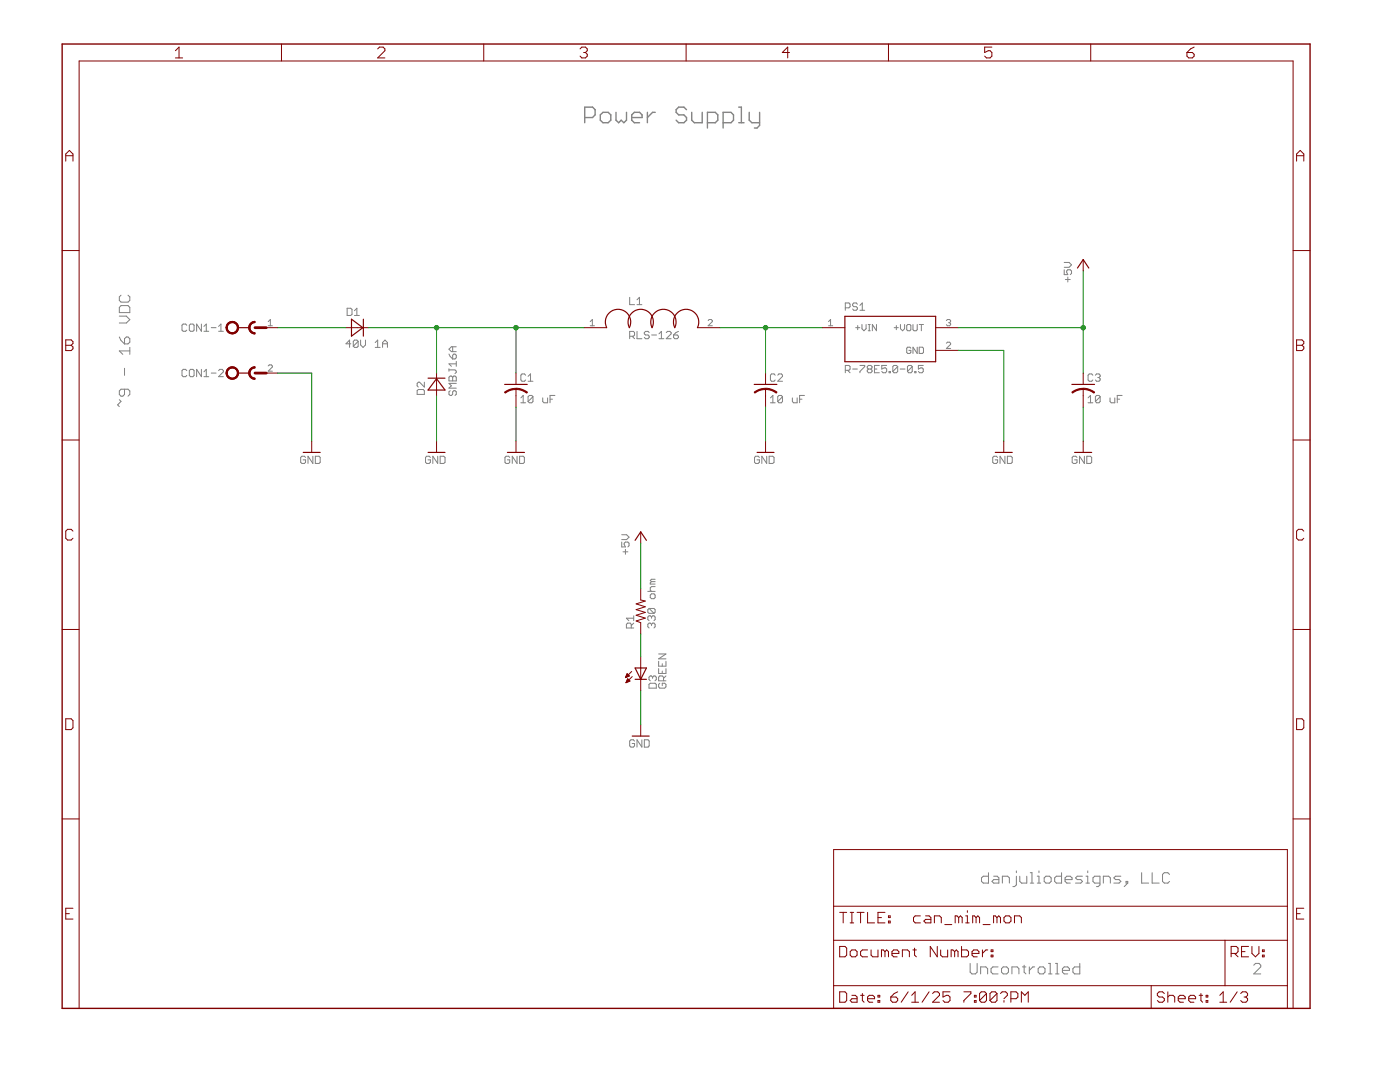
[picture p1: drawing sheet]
<svg xmlns="http://www.w3.org/2000/svg" width="279mm" height="216mm" viewBox="0 0 279 216" stroke-linecap="round" stroke-linejoin="round" font-family="sans-serif">
<g fill="none" stroke="#808080" stroke-width=".2">
<path d="M24.2 58.9l-.4 .3v.7l.4 .4h1.3l.4-.4v-.7l-.4-.3M125.7 59.3v1.5h.9M127.1 59.8l.5-.5v1.5M212.4 53.8v1h.7l-.2-.5v-.2l.2-.3h.5l.2 .3v.4l-.2 .3M212.4 52.4h1l.4 .5-.4 .4h-1M212.6 55.8h1M213.1 55.3v1M23.8 79.8l.4 .3-.7 .7 .3 .3M23.8 67.2l.4 .7 .6 .7M23.8 63.1h1.4l.7 .7-.7 .7h-1.4M24.2 61h1.3l.4 .3v1.1h-2.1v-1.1zM24.8 77.7v1l-.3 .4h-.3l-.4-.4v-.7l.4-.3h1.3l.4 .3v.7l-.4 .4"/>
<path d="M24.8 67.6l.4-.4h.3l.4 .4v.7l-.4 .3h-.7zM24.8 73.5v1.4M25.9 69.3v1.4M25.9 70h-2.1l.7 .7M37.3 64.9l-.3-.2h-.4l-.3 .2v1l.3 .2h.4l.3-.2M37.3 74l-.3-.3h-.4l-.3 .3v.9l.3 .3h.4l.3-.3M37.8 64.9l.2-.2h.5l.2 .2v1l-.2 .2h-.5l-.2-.2zM38 73.7h.5l.2 .3v.9l-.2 .3h-.5l-.2-.3v-.9zM40.2 64.7v1.4l-1-1.4v1.4M40.2 73.7v1.5l-1-1.5v1.5M40.7 66.1h1M40.7 65.1l.5-.4v1.4"/>
<path d="M40.7 74.2l.5-.5v1.5M40.7 75.2h1M42.2 65.4h.9M42.2 74.4h.9M43.6 66.1h1M43.6 65.1l.5-.4v1.4M43.6 74l.3-.3h.4l.3 .3v.2l-1 1h1M53.5 64.2l.5-.4v1.2M53.5 65h.9M53.5 73l.2-.2h.4l.3 .2v.2l-.9 .9h.9M69.3 61.5h.7l.3 .2v1l-.3 .2h-.7zM70 68.6h-1l.8-.7v1.4"/>
<path d="M70.7 62.9h1M70.7 62l.5-.5v1.4M71.5 68.1l-.3-.2h-.4l-.3 .2v1M71.5 68.1v1l-.3 .2h-.4l-.3-.2M71.5 68.1l-1 1M72 67.9v.9l.5 .5 .4-.5v-.9M74.9 69.3h1M74.9 68.3l.5-.4v1.4M76.3 68.6h1M76.3 69.3v-1l.5-.4 .5 .4v1M83.5 77.7h1l.2 .3v.7h-1.5v-.7zM84.7 76.3v.9l-1-.9h-.2l-.3 .2v.5l.3 .2"/>
<path d="M89.6 73.6v.5M89.6 75.3l.3-.3h.2l.2 .3 .3-.3h.2l.3 .3v.7h-1.5zM89.6 73.8h1.2l.3 .3v.2l-.3 .2M89.6 70.7l.7 .9M89.9 78l-.3 .2v.5l.3 .2h.2l.2-.2v-.5l.3-.2h.2l.3 .2v.5l-.3 .2M90.3 69.2v1M90.3 70.9l.3-.2h.2l.3 .2v.5l-.3 .2h-.5zM90.3 75.3v.7M91.1 72.1v1M91.1 76.5h-1.5l.5 .5-.5 .4h1.5M91.1 72.6h-1.5l.5 .5M91.1 69.2h-1l-.5 .5 .5 .5h1"/>
<path d="M103.9 79.4l.5-.5v1.5M104.9 74.9l-.2-.3h-.5l-.3 .3v.9l.3 .3h.5l.2-.3M105.4 76.1h1M105.4 75.1l.5-.5v1.5M106.4 79.2l-.3-.3h-.5l-.2 .3v.9M106.4 79.2v.9l-.3 .3h-.5l-.2-.3M106.4 79.2l-1 .9M108.3 79.4v.7l.3 .3h.7v-1M109.8 79.7h.5M110.7 78.9h-.9v1.5M117.8 65h.8M117.8 64.2l.4-.4v1.2"/>
<path d="M125.7 67.1h.7l.2-.3v-.4l-.2-.3h-.7v1.5M126.2 67.1l.4 .5M127.1 66.1v1.5h1M127.1 60.8h1M129.6 66.4l-.3-.3h-.5l-.2 .3v.2l.2 .2h.5l.3 .3v.2l-.3 .3h-.5l-.2-.3M130 66.8h1M131.5 67.6h1M131.5 66.6l.5-.5v1.5M133 66.4l.2-.3h.5l.2 .3v.2l-.9 1h.9M134.4 66.8h.7l.3 .3v.2l-.3 .3h-.4l-.3-.3zM135.4 66.1l-.5 .3-.5 .4M141.3 64l.2-.2h.4l.3 .2v.2l-.9 .8h.9"/>
<path d="M153.8 79.4l.4-.5v1.5M154.7 74.9l-.2-.3h-.5l-.2 .3v.9l.2 .3h.5l.2-.3M155.2 74.9l.2-.3h.5l.3 .3v.2l-1 1h1M156.2 79.2l-.3-.3h-.5l-.2 .3v.9M156.2 79.2v.9l-.3 .3h-.5l-.2-.3M156.2 79.2l-1 .9M158.1 79.4v.7l.3 .3h.7v-1M159.6 79.7h.5M160.5 78.9h-.9v1.5M165.4 65h.8M165.4 64.2l.4-.4v1.2M168.7 61.4h.7l.3-.2v-.5l-.3-.2h-.7v1.4"/>
<path d="M168.7 73.9h.7l.3-.3v-.4l-.3-.3h-.7v1.5M169.2 73.9l.5 .5M170.2 73.6h.9M170.8 65.4h.8M171.1 60.7l-.2-.2h-.5l-.2 .2v.2l.2 .3h.5l.2 .2v.3l-.2 .2h-.5l-.2-.2M171.2 65v.8M171.6 72.9h1v.3l-1 .9v.3M171.6 61.9h1M171.6 60.9l.5-.4v1.4M172 64.7v.9l.4 .4 .4-.4v-.9M173.3 66h.4M173.3 64.7h.4"/>
<path d="M173.3 73.6l-.2-.2v-.2l.2-.3h.5l.2 .3v.2l-.2 .2M173.3 73.6h.5M173.3 73.6l-.2 .3v.2l.2 .3h.5l.2-.3v-.2l-.2-.3M173.5 64.7v1.3M174.5 73.6h.5M174.9 64.7v1.3l-.8-1.3v1.3M175.5 72.9h-1v1.5h1M177 72.9h-1v.7l.5-.2h.2l.3 .2v.5l-.3 .3h-.5l-.2-.3M177.4 74.1h.3v.3h-.3zM178.5 65.4h.8M178.9 65v.8M179.2 73.2l-.3-.3h-.5l-.2 .3v.9"/>
<path d="M179.2 73.2v.9l-.3 .3h-.5l-.2-.3M179.2 73.2l-1 .9M179.6 73.6h1M179.7 64.7v.9l.4 .4 .4-.4v-.9M181 65l.2-.3h.4l.2 .3v.8l-.2 .2h-.4l-.2-.2zM181.8 69.5l-.2-.2h-.4l-.2 .2v.8l.2 .2h.4l.2-.2v-.4h-.4M182.1 73.2l-.3-.3h-.5l-.2 .3v.9M182.1 73.2v.9l-.3 .3h-.5l-.2-.3M182.1 73.2l-1 .9M182.2 64.7v1.1l.2 .2h.4l.2-.2v-1.1M182.6 74.1h.2v.3h-.2zM183 69.3v1.2l-.8-1.2v1.2"/>
<path d="M183.5 69.3h.6l.2 .2v.8l-.2 .2h-.6zM183.5 64.7h.8M183.9 64.7v1.3M184.3 72.9h-1v.7l.5-.2h.2l.3 .2v.5l-.3 .3h-.5l-.2-.3M188.9 64l.2-.2h.4l.2 .2-.2 .4M188.9 68.5l.2-.2h.4l.2 .2v.2l-.8 .8h.8M189.3 64.4h.2M189.5 64.4l.2 .2-.2 .4h-.4l-.2-.2M217.1 79.4l.5-.5v1.5M218.1 74.9l-.2-.3h-.5l-.3 .3v.9l.3 .3h.5l.2-.3M218.6 74.9l.2-.3h.5l.3 .3v.2l-.3 .2M219.1 75.3h.2"/>
<path d="M219.3 75.3l.3 .3v.2l-.3 .3h-.5l-.2-.3M219.6 79.2l-.3-.3h-.5l-.2 .3v.9M219.6 79.2v.9l-.3 .3h-.5l-.2-.3M219.6 79.2l-1 .9M221.5 79.4v.7l.3 .3h.7v-1M223 79.7h.5M223.9 78.9h-.9v1.5M61 91.3l-.3-.3h-.4l-.3 .3v.9l.3 .3h.4l.3-.3v-.4h-.5M62.4 91v1.5l-.9-1.5v1.5M62.9 91h.8l.2 .3v.9l-.2 .3h-.8zM85.9 91.3l-.3-.3h-.4l-.3 .3v.9l.3 .3h.4l.3-.3v-.4h-.5M87.4 91v1.5l-1-1.5v1.5"/>
<path d="M87.8 91h.8l.2 .3v.9l-.2 .3h-.8zM101.7 91.3l-.2-.3h-.5l-.2 .3v.9l.2 .3h.5l.2-.3v-.4h-.4M103.2 91v1.5l-1-1.5v1.5M103.7 91h.7l.2 .3v.9l-.2 .3h-.7zM103.9 80.4h1M151.6 91.3l-.3-.3h-.5l-.2 .3v.9l.2 .3h.5l.3-.3v-.4h-.5M153 91v1.5l-1-1.5v1.5M153.5 91h.7l.3 .3v.9l-.3 .3h-.7zM153.8 80.4h.9M199.1 91.3l-.3-.3h-.4l-.3 .3v.9l.3 .3h.4l.3-.3v-.4h-.5M200.6 91v1.5l-1-1.5v1.5M201 91h.8l.2 .3v.9l-.2 .3h-.8z"/>
<path d="M214.9 91.3l-.2-.3h-.5l-.2 .3v.9l.2 .3h.5l.2-.3v-.4h-.4M216.4 91v1.5l-1-1.5v1.5M216.9 91h.7l.3 .3v.9l-.3 .3h-.7zM217.1 80.4h1M124.1 108.2v.9h.7l-.2-.5v-.2l.2-.2h.5l.2 .2v.5l-.2 .2M124.1 106.7h1l.4 .5-.4 .5h-1M124.3 110.1h1M124.8 109.6v1M129.3 118h1.4M129.8 118.7l.2-.2h.5l.2 .2v.5l-.2 .3h-.5l-.2-.3zM130 116.1l-.2 .2v.2h.9M130 116.1h.7"/>
<path d="M130.7 117.1h-.7l-.2 .2v.5l.2 .2M130.7 115.6h-.7l-.2 .2 .2 .3M126 125.3v-.7l-.2-.3h-.5l-.3 .3v.7h1.5M126.5 124.3l-.5 .5M126.5 123.4h-1.5l.5 .4M126.5 122.9v.9M129.5 136.6l.3-.3h.9l.3 .3v.7h-1.5zM129.5 121.4l-.2 .3v.5l.2 .2h1M129.5 121.4h1l.2 .3v.5l-.2 .2M129.5 121.4l1 1M130 124.6l-.2-.3h-.3l-.2 .3v.5l.2 .2M130 123.1l-.2-.2h-.3l-.2 .2v.5l.2 .2"/>
<path d="M130 124.6l.3-.3h.2l.2 .3v.5l-.2 .2M130 123.1v.3M130 124.6v.2M130 123.1l.3-.2h.2l.2 .2v.5l-.2 .2M130.2 135.1l-.2-.2h-.2l-.3 .2v.5l.3 .2M130.2 135.1l.3-.2h.2l.3 .2v.5l-.3 .2M130.2 135.1v.3M131.4 132v.9h1.5v-.9M131.4 133.4v1h1.5v-1M131.4 130.5h1.5l-1.5 1h1.5M131.7 136.3l-.3 .3v.5l.3 .2h1l.2-.2v-.5l-.2-.3h-.5v.5M132.2 132.4v.5"/>
<path d="M132.2 133.9v.5M132.4 135.8v-.7l-.2-.2h-.5l-.3 .2v.7h1.5M132.9 134.9l-.5 .5M126.6 147.9l-.2-.3h-.5l-.2 .3v.9l.2 .3h.5l.2-.3v-.4h-.4M128.1 147.6v1.5l-1-1.5v1.5M128.6 147.6h.7l.3 .3v.9l-.3 .3h-.7zM197.3 174.1v2.1h-1.1l-.3-.3v-.7l.3-.4h1.1M198.3 174.8h.7l.3 .4v1h-1l-.3-.3 .3-.4h1M200 176.2v-1.4h1.1l.3 .4v1M202.8 174.8v1.8l-.3 .3h-.4M202.8 173.8v.3M203.5 174.8v1.1l.4 .3h1v-1.4"/>
<path d="M205.6 176.2h.7M205.6 174.1h.4v2.1M207 176.2h.7M207 174.8h.3v1.4M207.3 173.8v.3M208.4 175.2l.3-.4h.7l.4 .4v.7l-.4 .3h-.7l-.3-.3zM211.9 174.1v2.1h-1.1l-.3-.3v-.7l.3-.4h1.1M212.6 175.5h1.4v-.3l-.4-.4h-.7l-.3 .4v.7l.3 .3h.7M216 174.8h-1l-.3 .4 .3 .3h.7l.3 .4-.3 .3h-1M216.7 176.2h.7M216.7 174.8h.4v1.4M217.1 173.8v.3"/>
<path d="M219.5 176.2h-1l-.4-.3v-.7l.4-.4h1v1.8l-.3 .3h-.4M220.2 176.2v-1.4h1.1l.3 .4v1M223.7 174.8h-1.1l-.3 .4 .3 .3h.7l.4 .4-.4 .3h-1M224.7 175.9h.4v.3h-.4zM225.1 176.2l-.7 .7M227.8 174.1v2.1h1.4M229.9 174.1v2.1h1.4M233.4 174.5l-.3-.4h-.7l-.4 .4v1.4l.4 .3h.7l.3-.3M193.6 192.2v1.8l.4 .3h.7l.3-.3v-1.8M195.7 194.3v-1.4h1l.4 .4v1M199.2 192.9h-1.1l-.3 .4v.7l.3 .3h1.1M200.2 192.9h.7l.4 .4v.7l-.4 .3h-.7l-.3-.3v-.7z"/>
<path d="M202 194.3v-1.4h1l.3 .4v1M204 192.9h.7M204.4 192.6v1.4l.3 .3M205.4 192.9v1.4M206.5 192.9h-.4l-.7 .7M207.5 192.9h.7l.4 .4v.7l-.4 .3h-.7l-.3-.3v-.7zM209.3 194.3h.7M209.3 192.2h.3v2.1M210.7 194.3h.6M210.7 192.2h.3v2.1M212 193.6h1.4v-.3l-.3-.4h-.7l-.4 .4v.7l.4 .3h.7M215.5 192.2v2.1h-1l-.4-.3v-.7l.4-.4h1"/>
<path d="M250.2 192.6l.4-.4h.7l.3 .4v.3l-1.4 1.4h1.4"/>
</g>
<g fill="none" stroke="#808080" stroke-width=".28">
<path d="M116.7 23.5h1.6l.5-.6v-1l-.5-.5h-1.6v3.1M119.8 22.9l.5-.5h1.1l.5 .5v1.1l-.5 .5h-1.1l-.5-.5zM122.9 22.4v1.6l.6 .5 .5-.5 .5 .5 .5-.5v-1.6M126.1 23.5h2v-.6l-.5-.5h-1l-.5 .5v1.1l.5 .5h1M129.2 22.4v2.1M130.8 22.4h-.6l-1 1.1M137 21.9l-.5-.5h-1.1l-.5 .5v.5l.5 .5h1.1l.5 .6v.5l-.5 .5h-1.1l-.5-.5M138 22.4v1.6l.6 .5h1.5v-2.1M141.2 24.5h1.5l.6-.5v-1.1l-.6-.5h-1.5v3.1M144.3 24.5h1.6l.5-.5v-1.1l-.5-.5h-1.6v3.1M147.4 21.4h.6v3.1M147.4 24.5h1.1"/>
<path d="M149.5 22.4v1.6l.6 .5h1.5M151.6 22.4v2.6l-.5 .5h-.5"/>
</g>
<path d="M12.4 8.8h249.1v192.4h-249.1z" fill="none" stroke="#800000" stroke-width=".28"/>
<g fill="none" stroke="#800000" stroke-width=".2">
<path d="M35 10.1l.7-.7v2.2M35 11.6h1.4M56.2 8.8v3.4M75.4 9.8l.3-.4h.8l.3 .4v.3l-1.4 1.5h1.4M96.5 8.8v3.4M115.8 9.8l.3-.4h.7l.4 .4v.3l-.4 .4M116.5 10.5h.3M116.8 10.5l.4 .3v.4l-.4 .4h-.7l-.3-.4M136.9 8.8v3.4M157.6 10.5h-1.5l1.1-1.1v2.2M177.3 8.8v3.4M198 9.4h-1.5v1.1l.7-.4h.4l.4 .4v.7l-.4 .4h-.7l-.4-.4"/>
<path d="M217.7 8.8v3.4M236.9 10.5h1.1l.3 .3v.4l-.3 .4h-.8l-.3-.4zM238.3 9.4l-.7 .4-.7 .7M13.1 32.2v-1.5l.7-.7 .8 .7v1.5M13.1 31.1h1.5M258.8 31.1h1.4M258.8 32.2v-1.5l.7-.7 .7 .7v1.5M12.4 50h3.4M216.2 51.8v2.3M258.1 50h3.4M13.1 67.8h1.1l.4 .4v.3l-.4 .4 .4 .3v.4l-.4 .4h-1.1zM13.1 68.9h1.1"/>
<path d="M53.1 65.4h2.3M53.1 74.4h2.3M69 65.4h4.5M87.1 74.4v4.6M103 74.4v2.3M103 77.6v3.6M116.5 65.4h4.6M139.2 65.4h4.5M152.8 74.4v2.3M152.8 77.6v3.6M164.1 65.4h4.5M186.7 65.4h4.6"/>
<path d="M186.7 69.9h4.6M216.2 74.4v2.3M216.2 77.6v3.6M258.8 67.8h1l.4 .4v.3l-.4 .4 .4 .3v.4l-.4 .4h-1zM258.8 68.9h1M12.4 87.8h3.4M62.2 88v2.3M87.1 88v2.3M103 88v2.3M152.8 88v2.3M200.3 88v2.3M216.2 88v2.3"/>
<path d="M258.1 87.8h3.4M14.6 106l-.4-.4h-.7l-.4 .4v1.4l.4 .4h.7l.4-.4M127.9 117.5v2.2l.9 .2-1.8 .6 1.8 .6-1.8 .5 1.8 .6-1.8 .6 1.8 .5-1.8 .6 .9 .3v2.3M127.9 106.1v2.3M260.2 106l-.4-.4h-.7l-.3 .4v1.4l.3 .4h.7l.4-.4M12.4 125.6h3.4M124.9 135.1h.2M124.9 135h.4M124.9 134.9h.6M125 136.2h.1M125 134.8h.5M125 136.1h.3"/>
<path d="M125 134.7h.4M125.1 136h.5M125.1 134.6h.2M125.1 135.8h.6M125.1 134.5h.1M125.1 135.7h.5M125.2 134.4l.4 .5-.8 .3zM125.2 135.6h.3M125.2 135.5h.1M125.3 135.4l.4 .5-.8 .3zM126.1 134l-1.3 1.2M126.2 135l-1.3 1.2"/>
<path d="M127.9 131v6.8M258.1 125.6h3.4M13.1 143.4h1.1l.4 .4v1.4l-.4 .4h-1.1zM127.9 144.6v2.3M258.8 143.4h1l.4 .4v1.4l-.4 .4h-1zM12.4 163.4h3.4M166.4 169.5h90.5v31.7h-90.5zM258.1 163.4h3.4M13.1 182.3h.7M14.6 181.2h-1.5v2.2h1.5M166.4 187.6h90.5M166.4 196.7h90.5"/>
<path d="M166.4 180.8h90.5M167.6 188.8h1l.4 .4v1.4l-.4 .3h-1zM167.6 197.9h1l.4 .3v1.4l-.4 .4h-1zM167.6 182.1h1.4M168.3 182.1v2M169.7 189.9l.3-.4h.7l.3 .4v.7l-.3 .3h-.7l-.3-.3zM169.7 182.1h.7M169.7 184.1h.7M170 198.6h.7l.3 .3v1.1h-1l-.3-.4 .3-.3h1M170 182.1v2M171 182.1h1.4M171.7 198.6h.7"/>
<path d="M171.7 182.1v2M172.1 198.2v1.4l.3 .4M173.1 199.3h1.4v-.4l-.3-.3h-.7l-.4 .3v.7l.4 .4h.7M173.1 182.1v2h1.4M173.1 189.5h-1l-.4 .4v.7l.4 .3h1M173.8 189.5v1.1l.4 .3h1v-1.4M175.2 199.6h.4v.4h-.4zM175.2 198.6h.4v.3h-.4zM175.2 183.1h.7M176.6 189.9l.4-.4 .3 .4v1M176.6 182.1h-1.4v2h1.4M176.6 189.9l-.3-.4h-.4v1.4"/>
<path d="M176.6 189.9v1M177.3 182.8h.4v.3h-.4zM177.3 183.8h.4v.3h-.4zM177.8 198.9h1l.4 .4v.3l-.4 .4h-.7l-.3-.4zM178 190.2h1.4v-.3l-.4-.4h-.6l-.4 .4v.7l.4 .3h.6M179.2 197.9l-.7 .3-.7 .7M180.1 190.9v-1.4h1l.4 .4v1M181.3 197.9l-1.4 2.1M181.9 200h1.4M181.9 198.6l.7-.7v2.1M182.2 189.5h.7M182.5 189.2v1.4l.4 .3"/>
<path d="M183.7 182.8h-1.1l-.3 .3v.7l.3 .3h1.1M184.7 182.8h.7l.4 .3v1h-1.1l-.3-.3 .3-.3h1.1M185.4 197.9l-1.4 2.1M186.1 198.2l.4-.3h.7l.3 .3v.4l-1.4 1.4h1.4M186.5 184.1v-1.3h1l.4 .3v1M187 188.8v2.1l-1.3-2.1v2.1M187.7 189.5v1.1l.4 .3h1v-1.4M188.6 184.5h1.3M189.6 197.9h-1.4v1l.7-.3h.3l.4 .3v.7l-.4 .4h-.7l-.3-.4M190.5 189.9l-.3-.4h-.4v1.4M190.5 189.9v1M190.5 189.9l.4-.4 .3 .4v1"/>
<path d="M191.3 183.1l-.3-.3h-.4v1.3M191.3 183.1v1M191.3 183.1l.4-.3 .3 .3v1M191.9 188.8v2.1h1.1l.3-.3v-.7l-.3-.4h-1.1M192.4 197.9h1.4v.3l-1.4 1.4v.4M192.7 184.1h.7M192.7 182.8h.4v1.3M193.1 181.7v.4M194 190.2h1.4v-.3l-.4-.4h-.7l-.3 .4v.7l.3 .3h.7M194.5 199.6h.3v.4h-.3zM194.5 198.6h.3v.3h-.3zM194.8 183.1v1"/>
<path d="M194.8 183.1l.4-.3 .3 .3v1M194.8 183.1l-.3-.3h-.4v1.3M196.1 189.5v1.4M196.2 184.5h1.4M196.9 198.2v1.4l-.4 .4h-.7l-.3-.4M196.9 198.2l-.4-.3h-.7l-.3 .3v1.4M196.9 198.2l-1.4 1.4M197.1 189.5h-.3l-.7 .7M197.8 190.6h.4v.3h-.4zM197.8 189.5h.4v.4h-.4zM199 198.2v1.4l-.4 .4h-.7l-.3-.4M199 198.2l-.4-.3h-.7l-.3 .3v1.4"/>
<path d="M199 183.1v1M199 198.2l-1.4 1.4M199 183.1l-.4-.3h-.3v1.3M199 183.1l.3-.3 .4 .3v1M199.7 198.2l.3-.3h.7l.3 .3v.4l-.6 .7M200.4 183.1l.3-.3h.7l.4 .3v.7l-.4 .3h-.7l-.3-.3zM200.4 199.6v.4M201.7 199.3h1.1l.3-.4v-.7l-.3-.3h-1.1v2.1M202.5 184.1v-1.3h1l.3 .3v1M203.8 200v-2.1l.7 .7 .7-.7v2.1M229.7 196.7v4.5M232.4 198.2l-.4-.3h-.7l-.3 .3v.4l.3 .3h.7l.4 .4v.3l-.4 .4h-.7l-.3-.4"/>
<path d="M233.1 198.9l.3-.3h.7l.3 .3v1.1M233.1 197.9v2.1M235.1 199.3h1.4v-.4l-.3-.3h-.7l-.4 .3v.7l.4 .4h.7M237.2 199.3h1.4v-.4l-.3-.3h-.7l-.4 .3v.7l.4 .4h.7M239.3 198.6h.7M239.7 198.2v1.4l.3 .4M240.7 199.6h.3v.4h-.3zM240.7 198.6h.3v.3h-.3zM243.4 200h1.4M243.4 198.6l.7-.7v2.1M244.5 187.6v9.1M245.7 190.2h1l.4-.3v-.7l-.4-.4h-1v2.1"/>
<path d="M246.4 190.2l.7 .7M246.9 197.9l-1.4 2.1M247.6 198.2l.3-.3h.7l.4 .3v.4l-.4 .3M247.8 189.9h.7M248.3 198.9h.3M248.6 198.9l.4 .4v.3l-.4 .4h-.7l-.3-.4M249.2 188.8h-1.4v2.1h1.4M249.9 188.8v1.4l.6 .7 .7-.7v-1.4M251.9 190.6h.4v.3h-.4zM251.9 189.5h.4v.4h-.4zM258.8 182.3h.7M260.2 181.2h-1.4v2.2h1.4"/>
<path d="M15.8 201.2v-189h242.3v189"/>
</g>
<g fill="none" stroke="#800000" stroke-width=".23">
<path d="M215 53.5l1.2-1.7 1.1 1.7M47.5 65.4h2.3M47.5 74.4h2.3M70.1 63.7l2.3 1.7-2.3 1.7zM72.5 63.7v3.4M85.4 75.5h3.4M87.1 75.6l1.7 2.2h-3.4zM100.7 76.7h4.5M121.1 65.4a2.53 2.53 0 0 1 2.2-3.7 2.53 2.53 0 0 1 2.3 3.7 2.53 2.53 0 0 1 2.3-3.7 2.53 2.53 0 0 1 2.2 3.7 2.53 2.53 0 0 1 2.3-3.7 2.53 2.53 0 0 1 2.3 3.7 2.53 2.53 0 0 1 2.2-3.7 2.53 2.53 0 0 1 2.3 3.7M150.5 76.7h4.5M168.6 63.1h18.1v9.1h-18.1zM213.9 76.7h4.5"/>
<path d="M60.5 90.3h3.4M85.4 90.3h3.4M101.3 90.3h3.4M151.1 90.3h3.4M198.6 90.3h3.4M214.5 90.3h3.4M126.7 107.8l1.2-1.7 1.1 1.7M126.7 133.3h2.3l-1.1 2.3zM126.7 135.6h2.3M126.2 146.9h3.4"/>
</g>
<g fill="#800000" stroke="#800000" stroke-width=".2">
<path d="M49.7 65.4h.2l.3 .7 .7 .3v.2a1.23 1.23 0 0 1-1.2-1.2z" fill-rule="evenodd"/>
<path d="M50 64.5l.9-.4v.3l-.7 .3-.3 .7h-.2v-.4z" fill-rule="evenodd"/>
<path d="M50 64.6l.7-.5h.2v.3a1.02 1.02 0 0 0-1 1 1.02 1.02 0 0 0 1 1v.2a1.25 1.25 0 0 1-1.1-.7 1.25 1.25 0 0 1 .2-1.3z" fill-rule="evenodd"/>
<path d="M45.5 64.5a1.24 1.24 0 0 1 1.9 .3 1.24 1.24 0 0 1-.7 1.8 1.24 1.24 0 0 1-1.6-1.2h.2a1.02 1.02 0 0 1 1.5-1 1.02 1.02 0 0 1 .2 1.7 1.02 1.02 0 0 1-1.6-.4l-.1-.3h-.2z" fill-rule="evenodd"/>
<path d="M45.5 64.5a1.24 1.24 0 0 1 1.9 .3 1.24 1.24 0 0 1-.7 1.8 1.24 1.24 0 0 1-1.6-1.2h.2a1.02 1.02 0 0 1 1.5-1 1.02 1.02 0 0 1 .2 1.7 1.02 1.02 0 0 1-1.6-.4l-.1-.3h-.2z" fill-rule="evenodd"/>
<path d="M49.7 74.4h.2l.3 .8 .7 .3v.2a1.19 1.19 0 0 1-1.2-1.3z" fill-rule="evenodd"/>
<path d="M50 73.6l.9-.4v.2l-.7 .3-.3 .7h-.2v-.4z" fill-rule="evenodd"/>
<path d="M50 73.6l.7-.4h.2v.2a1.02 1.02 0 0 0-1 1 1.02 1.02 0 0 0 1 1.1v.2a1.24 1.24 0 0 1-1.2-.8 1.24 1.24 0 0 1 .3-1.3z" fill-rule="evenodd"/>
<path d="M45.5 73.5a1.24 1.24 0 0 1 1.9 .3 1.24 1.24 0 0 1-.7 1.8 1.24 1.24 0 0 1-1.6-1.2h.2a1.02 1.02 0 0 1 1.5-.9 1.02 1.02 0 0 1 .2 1.7 1.02 1.02 0 0 1-1.6-.5l-.1-.3h-.2z" fill-rule="evenodd"/>
<path d="M45.5 73.5a1.24 1.24 0 0 1 1.9 .3 1.24 1.24 0 0 1-.7 1.8 1.24 1.24 0 0 1-1.6-1.2h.2a1.02 1.02 0 0 1 1.5-.9 1.02 1.02 0 0 1 .2 1.7 1.02 1.02 0 0 1-1.6-.5l-.1-.3h-.2z" fill-rule="evenodd"/>
<path d="M103 77.5l1.2 .2 1.1 .6-.2 .1-1.2-.6-.9-.1z" fill-rule="evenodd"/>
<path d="M100.7 78.3l1.1-.6 1.2-.2v.2l-1.4 .3-.8 .4z" fill-rule="evenodd"/>
<path d="M152.8 77.5l1.2 .2 1.1 .6-.2 .1-.8-.4-1.3-.3z" fill-rule="evenodd"/>
<path d="M150.5 78.3l1.1-.6 1.2-.2v.2l-1.4 .3-.8 .4z" fill-rule="evenodd"/>
<path d="M216.2 77.5l1.2 .2 1.1 .6-.2 .1-.8-.4-1.3-.3z" fill-rule="evenodd"/>
<path d="M213.9 78.3l1.1-.6 1.2-.2v.2l-1.4 .3-.8 .4z" fill-rule="evenodd"/>
</g>
<path d="M50.9 65.4h2.2M50.9 74.4h2.2" fill="none" stroke="#800000" stroke-width=".55"/>
<g fill="none" stroke="#008000" stroke-width=".2">
<path d="M216.2 54.1v20.3M55.4 74.4h6.8v13.6M55.4 65.4h13.6M73.5 65.4h43M87.1 65.4v9M87.1 79v9M103 65.4v9M143.7 65.4h20.4M152.8 65.4v9M191.3 69.9h9v18.1M191.3 65.4h24.9M103 81.2v6.8"/>
<path d="M152.8 81.2v6.8M216.2 81.2v6.8M127.9 108.4v9.1M127.9 126.5v4.5M127.9 137.8v6.8"/>
</g>
<g fill="#008000" stroke="#008000" stroke-width=".2">
<circle cx="87.1" cy="65.4" r=".44"/>
<circle cx="103" cy="65.4" r=".44"/>
<circle cx="152.8" cy="65.4" r=".44"/>
<circle cx="216.2" cy="65.4" r=".44"/>
</g>
</svg>
